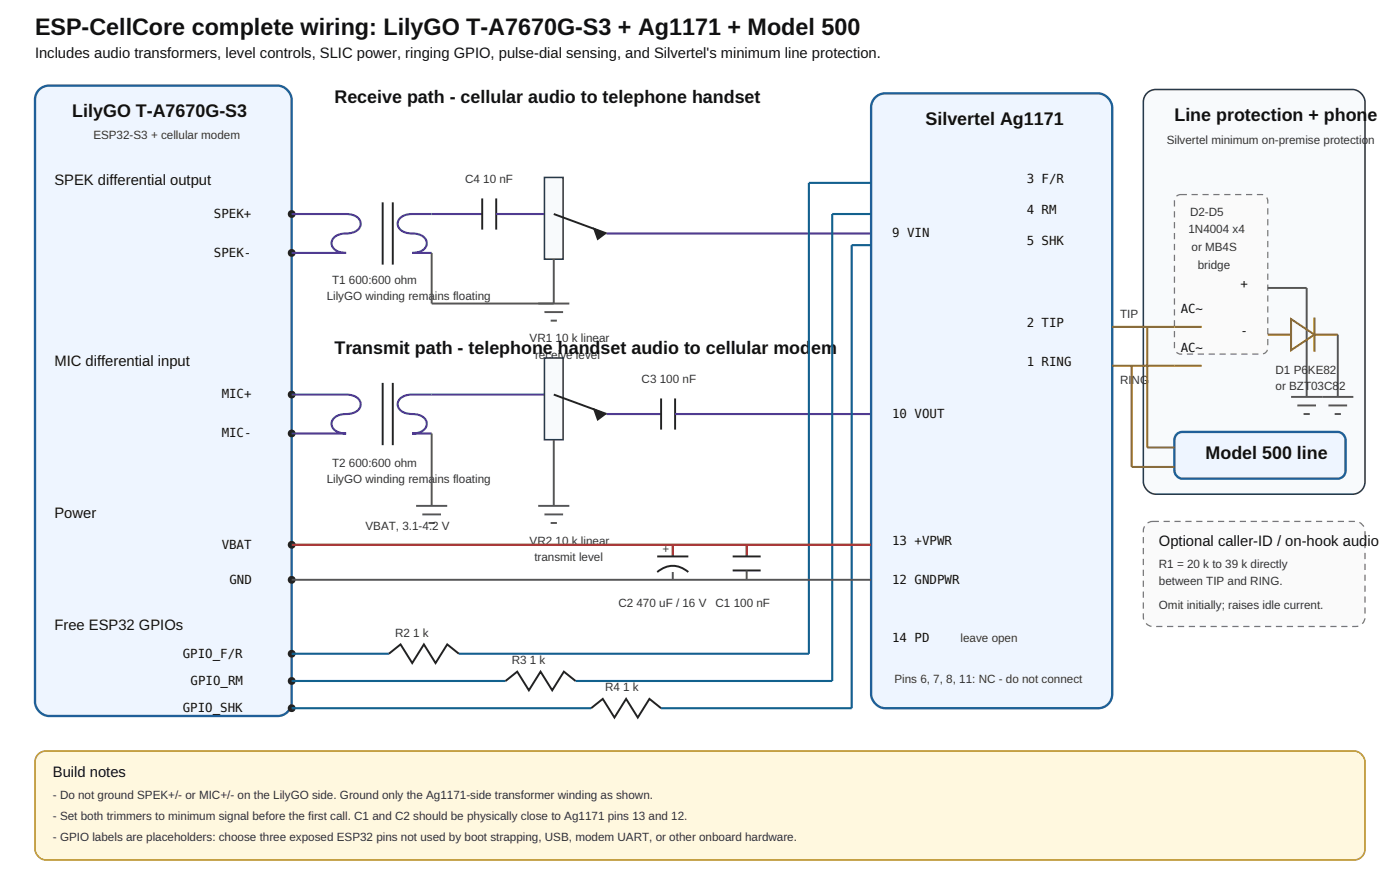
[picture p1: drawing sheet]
<svg xmlns="http://www.w3.org/2000/svg" width="476mm" height="304mm" viewBox="0 0 476 304" stroke-linecap="round" stroke-linejoin="round" font-family="sans-serif">
<defs><g id="words">
<text font-size="7.9" fill="#111" x="11.9" y="11.9">ESP-CellCore complete wiring: LilyGO T-A7670G-S3 + Ag1171 + Model 500</text>
<g font-size="6.1" fill="#111">
<text x="113.8" y="34.9">Receive path - cellular audio to telephone handset</text>
<text x="24.6" y="39.7">LilyGO T-A7670G-S3</text>
<text x="399.5" y="41">Line protection + phone</text>
<text x="314.9" y="42.3">Silvertel Ag1171</text>
<text x="113.8" y="120.4">Transmit path - telephone handset audio to cellular modem</text>
<text x="410.1" y="156.1">Model 500 line</text>
</g>
<g font-size="5" fill="#111">
<text x="11.9" y="19.6">Includes audio transformers, level controls, SLIC power, ringing GPIO, pulse-dial sensing, and Silvertel's minimum line protection.</text>
<text x="18.5" y="63">SPEK differential output</text>
<text x="18.5" y="124.4">MIC differential input</text>
<text x="18.5" y="175.9">Power</text>
<text x="394.2" y="185.7">Optional caller-ID / on-hook audio</text>
<text x="18.5" y="214.3">Free ESP32 GPIOs</text>
<text x="18" y="264.1">Build notes</text>
</g>
<g font-size="4.2" fill="#111">
<text x="349.2" y="62.2">3 F/R</text>
<text x="72.8" y="74.1">SPEK+</text>
<text x="349.2" y="72.8">4 RM</text>
<text x="303.5" y="80.7">9 VIN</text>
<text x="349.2" y="83.3">5 SHK</text>
<text x="72.8" y="87.3">SPEK-</text>
<text x="422" y="97.9">+</text>
<text x="401.6" y="106.4">AC~</text>
<text x="349.2" y="111.1">2 TIP</text>
<text x="422" y="113.8">-</text>
<text x="401.6" y="119.6">AC~</text>
<text x="349.2" y="124.4">1 RING</text>
<text x="75.4" y="135.5">MIC+</text>
<text x="303.5" y="142.1">10 VOUT</text>
<text x="75.4" y="148.7">MIC-</text>
<text x="303.5" y="185.2">13 +VPWR</text>
<text x="75.4" y="186.5">VBAT</text>
<text x="78.1" y="198.4">GND</text>
<text x="303.5" y="198.4">12 GNDPWR</text>
<text x="303.5" y="218.3">14 PD</text>
<text x="62.2" y="223.6">GPIO_F/R</text>
<text x="64.8" y="232.8">GPIO_RM</text>
<text x="62.2" y="242.1">GPIO_SHK</text>
</g>
<g font-size="4" fill="#333">
<text x="31.7" y="47.1">ESP32-S3 + cellular modem</text>
<text x="396.9" y="48.9">Silvertel minimum on-premise protection</text>
<text x="158.2" y="62.2">C4 10 nF</text>
<text x="404.8" y="73.6">D2-D5</text>
<text x="404.3" y="79.4">1N4004 x4</text>
<text x="405.3" y="85.2">or MB4S</text>
<text x="407.5" y="91.3">bridge</text>
<text x="113" y="96.6">T1 600:600 ohm</text>
<text x="111.1" y="102.1">LilyGO winding remains floating</text>
<text x="381" y="107.9">TIP</text>
<text x="180.2" y="116.4">VR1 10 k linear</text>
<text x="182" y="122">receive level</text>
<text x="218.3" y="130.2">C3 100 nF</text>
<text x="381" y="130.4">RING</text>
<text x="433.9" y="127">D1 P6KE82</text>
<text x="433.9" y="132.6">or BZT03C82</text>
<text x="113" y="158.8">T2 600:600 ohm</text>
<text x="111.1" y="164.3">LilyGO winding remains floating</text>
<text x="124.4" y="180.2">VBAT, 3.1-4.2 V</text>
<text x="180.2" y="185.2">VR2 10 k linear</text>
<text x="181.8" y="190.8">transmit level</text>
<text x="225.4" y="188.1">+</text>
<text x="394.2" y="193.1">R1 = 20 k to 39 k directly</text>
<text x="394.2" y="199">between TIP and RING.</text>
<text x="210.3" y="206.4">C2 470 uF / 16 V</text>
<text x="243.4" y="206.4">C1 100 nF</text>
<text x="394.2" y="206.9">Omit initially; raises idle current.</text>
<text x="134.4" y="216.4">R2 1 k</text>
<text x="326.8" y="218.3">leave open</text>
<text x="174.1" y="225.7">R3 1 k</text>
<text x="304.3" y="232">Pins 6, 7, 8, 11: NC - do not connect</text>
<text x="205.8" y="234.9">R4 1 k</text>
<text x="18" y="271.7">- Do not ground SPEK+/- or MIC+/- on the LilyGO side. Ground only the Ag1171-side transformer winding as shown.</text>
<text x="18" y="278.9">- Set both trimmers to minimum signal before the first call. C1 and C2 should be physically close to Ag1171 pins 13 and 12.</text>
<text x="18" y="286">- GPIO labels are placeholders: choose three exposed ESP32 pins not used by boot strapping, USB, modem UART, or other onboard hardware.</text>
</g>
</g></defs>
<path d="M13 30.8a4.8 4.8 0 0 1 3.7-1.7h77.8a5.1 5.1 0 0 1 4.7 4.8v204.8a4.8 4.8 0 0 1-4.7 4.7h-77.8a5.1 5.1 0 0 1-4.8-4.7v-204.8a4.7 4.7 0 0 1 1.1-3.1z" fill="#eef5ff" stroke="#1f5f99" stroke-width=".79" stroke-linecap="butt"/>
<g fill="#222">
<circle cx="99.2" cy="72.8" r="1.33"/>
<circle cx="99.2" cy="86" r="1.33"/>
<circle cx="99.2" cy="134.1" r="1.33"/>
<circle cx="99.2" cy="147.4" r="1.33"/>
<circle cx="99.2" cy="185.2" r="1.33"/>
<circle cx="99.2" cy="197.1" r="1.33"/>
<circle cx="99.2" cy="222.2" r="1.33"/>
<circle cx="99.2" cy="231.5" r="1.33"/>
<circle cx="99.2" cy="240.8" r="1.33"/>
</g>
<path d="M99.2 72.8h18.5a4.3 4.3 0 0 1 5 3.3 3.7 3.7 0 0 1-3.6 3.2 8.2 8.2 0 0 0-5.4 1.4 2.89 2.89 0 0 0-.7 3 2.89 2.89 0 0 0 2.3 1.9l2.4 .4h-18.5M164 72.8h-23.8a4.3 4.3 0 0 0-4.9 3.3 3.7 3.7 0 0 0 3.6 3.2 8.2 8.2 0 0 1 5.4 1.4 2.89 2.89 0 0 1 .7 3 2.89 2.89 0 0 1-2.3 1.9l-2.5 .4h6.6M168.8 72.8h16.4" fill="none" stroke="#503b91" stroke-width=".71" stroke-linecap="butt"/>
<path d="M130.2 68.8v21.2M133.6 68.8v21.2M164 67.5v10.6M168.8 67.5v10.6" fill="none" stroke="#222" stroke-width=".66" stroke-linecap="butt"/>
<path d="M185.2 60.3h6.4v27.8h-6.4z" fill="#f8fafc" stroke="#263746" stroke-width=".53"/>
<path d="M188.4 72.8l18 6.6" fill="none" stroke="#222" stroke-width=".66" stroke-linecap="butt"/>
<path d="M201.6 77.3l4.8 2.1-3.2 2.4z" fill="#222"/>
<path d="M146.8 86v17.2h46.9M188.4 88.1v15.1M185.2 106.1h6.4M187.3 109h2.1M146.8 147.4v24.6M141.6 172h10.5M143.7 174.9h6.3M145.8 177.8h2.1" fill="none" stroke="#555" stroke-width=".66" stroke-linecap="butt"/>
<path d="M206.4 79.4h89.9M99.2 134.1h18.5a4.3 4.3 0 0 1 5 3.4 3.7 3.7 0 0 1-3.6 3.2 8.2 8.2 0 0 0-5.4 1.4 2.89 2.89 0 0 0-.7 2.9 2.89 2.89 0 0 0 2.3 2l2.4 .4h-18.5M185.2 134.1h-45a4.3 4.3 0 0 0-4.9 3.4 3.7 3.7 0 0 0 3.6 3.2 8.2 8.2 0 0 1 5.4 1.4 2.89 2.89 0 0 1 .7 2.9 2.89 2.89 0 0 1-2.3 2l-2.5 .4h6.6" fill="none" stroke="#503b91" stroke-width=".71" stroke-linecap="butt"/>
<path d="M130.2 130.2v21.1M133.6 130.2v21.1" fill="none" stroke="#222" stroke-width=".66" stroke-linecap="butt"/>
<path d="M185.2 121.7h6.4v27.8h-6.4z" fill="#f8fafc" stroke="#263746" stroke-width=".53"/>
<path d="M188.4 134.1l18 6.7" fill="none" stroke="#222" stroke-width=".66" stroke-linecap="butt"/>
<path d="M201.6 138.6l4.8 2.2-3.2 2.3z" fill="#222"/>
<path d="M188.4 149.5v22.5M183.1 172h10.6M185.2 174.9h6.4M187.3 177.8h2.1" fill="none" stroke="#555" stroke-width=".66" stroke-linecap="butt"/>
<path d="M206.4 140.8h18.5M229.7 140.8h66.6" fill="none" stroke="#503b91" stroke-width=".71" stroke-linecap="butt"/>
<path d="M224.9 135.5v10.5M229.7 135.5v10.5" fill="none" stroke="#222" stroke-width=".66" stroke-linecap="butt"/>
<path d="M297.5 33.4a4.8 4.8 0 0 1 3.6-1.7h72.5a5.1 5.1 0 0 1 4.8 4.8v199.5a4.8 4.8 0 0 1-4.8 4.8h-72.5a5.1 5.1 0 0 1-4.8-4.8v-199.5a4.7 4.7 0 0 1 1.2-3.1z" fill="#eef5ff" stroke="#1f5f99" stroke-width=".79" stroke-linecap="butt"/>
<path d="M296.3 62.2h-21.1v160h-119.1M296.3 72.8h-13.2v158.7h-87.3M296.3 83.3h-6.6v157.5h-64.8M99.2 222.2h33.1M99.2 231.5h72.8M99.2 240.8h101.9" fill="none" stroke="#12618d" stroke-width=".71" stroke-linecap="butt"/>
<path d="M223.6 194.5a7.7 7.7 0 0 1 10.6 0M223.6 189.2h10.6M249.2 189.2h9.6M249.2 193.9h9.6M132.3 222.2l4-3.1 3.9 6.3 4-6.3 4 6.3 3.9-6.3 4 3.1M172 231.5l3.9-3.2 4 6.4 4-6.4 4 6.4 3.9-6.4 4 3.2M201.1 240.8l4-3.2 3.9 6.3 4-6.3 4 6.3 3.9-6.3 4 3.2" fill="none" stroke="#222" stroke-width=".66" stroke-linecap="butt"/>
<path d="M99.2 185.2h197.1M228.9 185.2v4M254 185.2v4" fill="none" stroke="#a73535" stroke-width=".79" stroke-linecap="butt"/>
<path d="M99.2 197.1h197.1M228.9 194.5v2.6M254 193.9v3.2" fill="none" stroke="#555" stroke-width=".66" stroke-linecap="butt"/>
<path d="M390.4 31.4a4.2 4.2 0 0 1 2.8-1h66.9a4.5 4.5 0 0 1 4.2 4.3v129.1a4.2 4.2 0 0 1-4.2 4.2h-66.9a4.5 4.5 0 0 1-4.3-4.2v-129.1a4.2 4.2 0 0 1 1.5-3.3z" fill="#f8fafc" stroke="#263746" stroke-width=".53"/>
<path d="M378.4 111.1h21.1M378.4 124.4h21.1" fill="none" stroke="#96620d" stroke-width=".69" stroke-linecap="butt"/>
<path d="M400.1 66.8l1.5-.7h27.6a2.27 2.27 0 0 1 2.1 2.2v50a2.12 2.12 0 0 1-2.1 2.1h-27.6a2.27 2.27 0 0 1-2.1-2.1v-50z" fill="#fafafa" stroke="#777" stroke-width=".42" stroke-dasharray="2.1 1.6" stroke-linecap="butt"/>
<path d="M399.5 111.1h9.3M431.3 113.8h7.9M447.1 113.8h8M447.1 107.9v11.7M399.5 124.4h9.3" fill="none" stroke="#96620d" stroke-width=".69" stroke-linecap="butt"/>
<path d="M431.3 97.9h13.2v37M455.1 113.8v21.1M439.2 134.9h21.2M441.3 137.8h6.4M451.9 137.8h6.4M443.4 140.8h2.2M454 140.8h2.1" fill="none" stroke="#555" stroke-width=".66" stroke-linecap="butt"/>
<path d="M439.2 108.5l7.9 5.3-7.9 5.3z" fill="none" stroke="#96620d" stroke-width=".66" stroke-linecap="butt"/>
<path d="M400.1 147.8a2.64 2.64 0 0 1 2.1-1h52.9a2.83 2.83 0 0 1 2.6 2.7v10.6a2.65 2.65 0 0 1-2.6 2.6h-52.9a2.83 2.83 0 0 1-2.7-2.6v-10.6z" fill="#eef5ff" stroke="#1f5f99" stroke-width=".79" stroke-linecap="butt"/>
<path d="M390.3 111.1v41h9.2M385 124.4v34.3h14.5" fill="none" stroke="#96620d" stroke-width=".69" stroke-linecap="butt"/>
<path d="M389.9 178.2l1-.7 1.2-.2h69.1a3.4 3.4 0 0 1 3.1 3.1v29.4a3.2 3.2 0 0 1-3.1 3.2h-69.1a3.4 3.4 0 0 1-3.2-3.2v-29.4l.3-1.2z" fill="#fafafa" stroke="#777" stroke-width=".42" stroke-dasharray="2.1 1.6" stroke-linecap="butt"/>
<path d="M13 256.4a3.7 3.7 0 0 1 2.6-1.1h445a4 4 0 0 1 3.7 3.7v29.7a3.7 3.7 0 0 1-3.7 3.7h-445a4 4 0 0 1-3.7-3.7v-29.7a3.7 3.7 0 0 1 1.1-2.6z" fill="#fff8df" stroke="#b68b1e" stroke-width=".53"/>
<use href="#words"/>
</svg>
